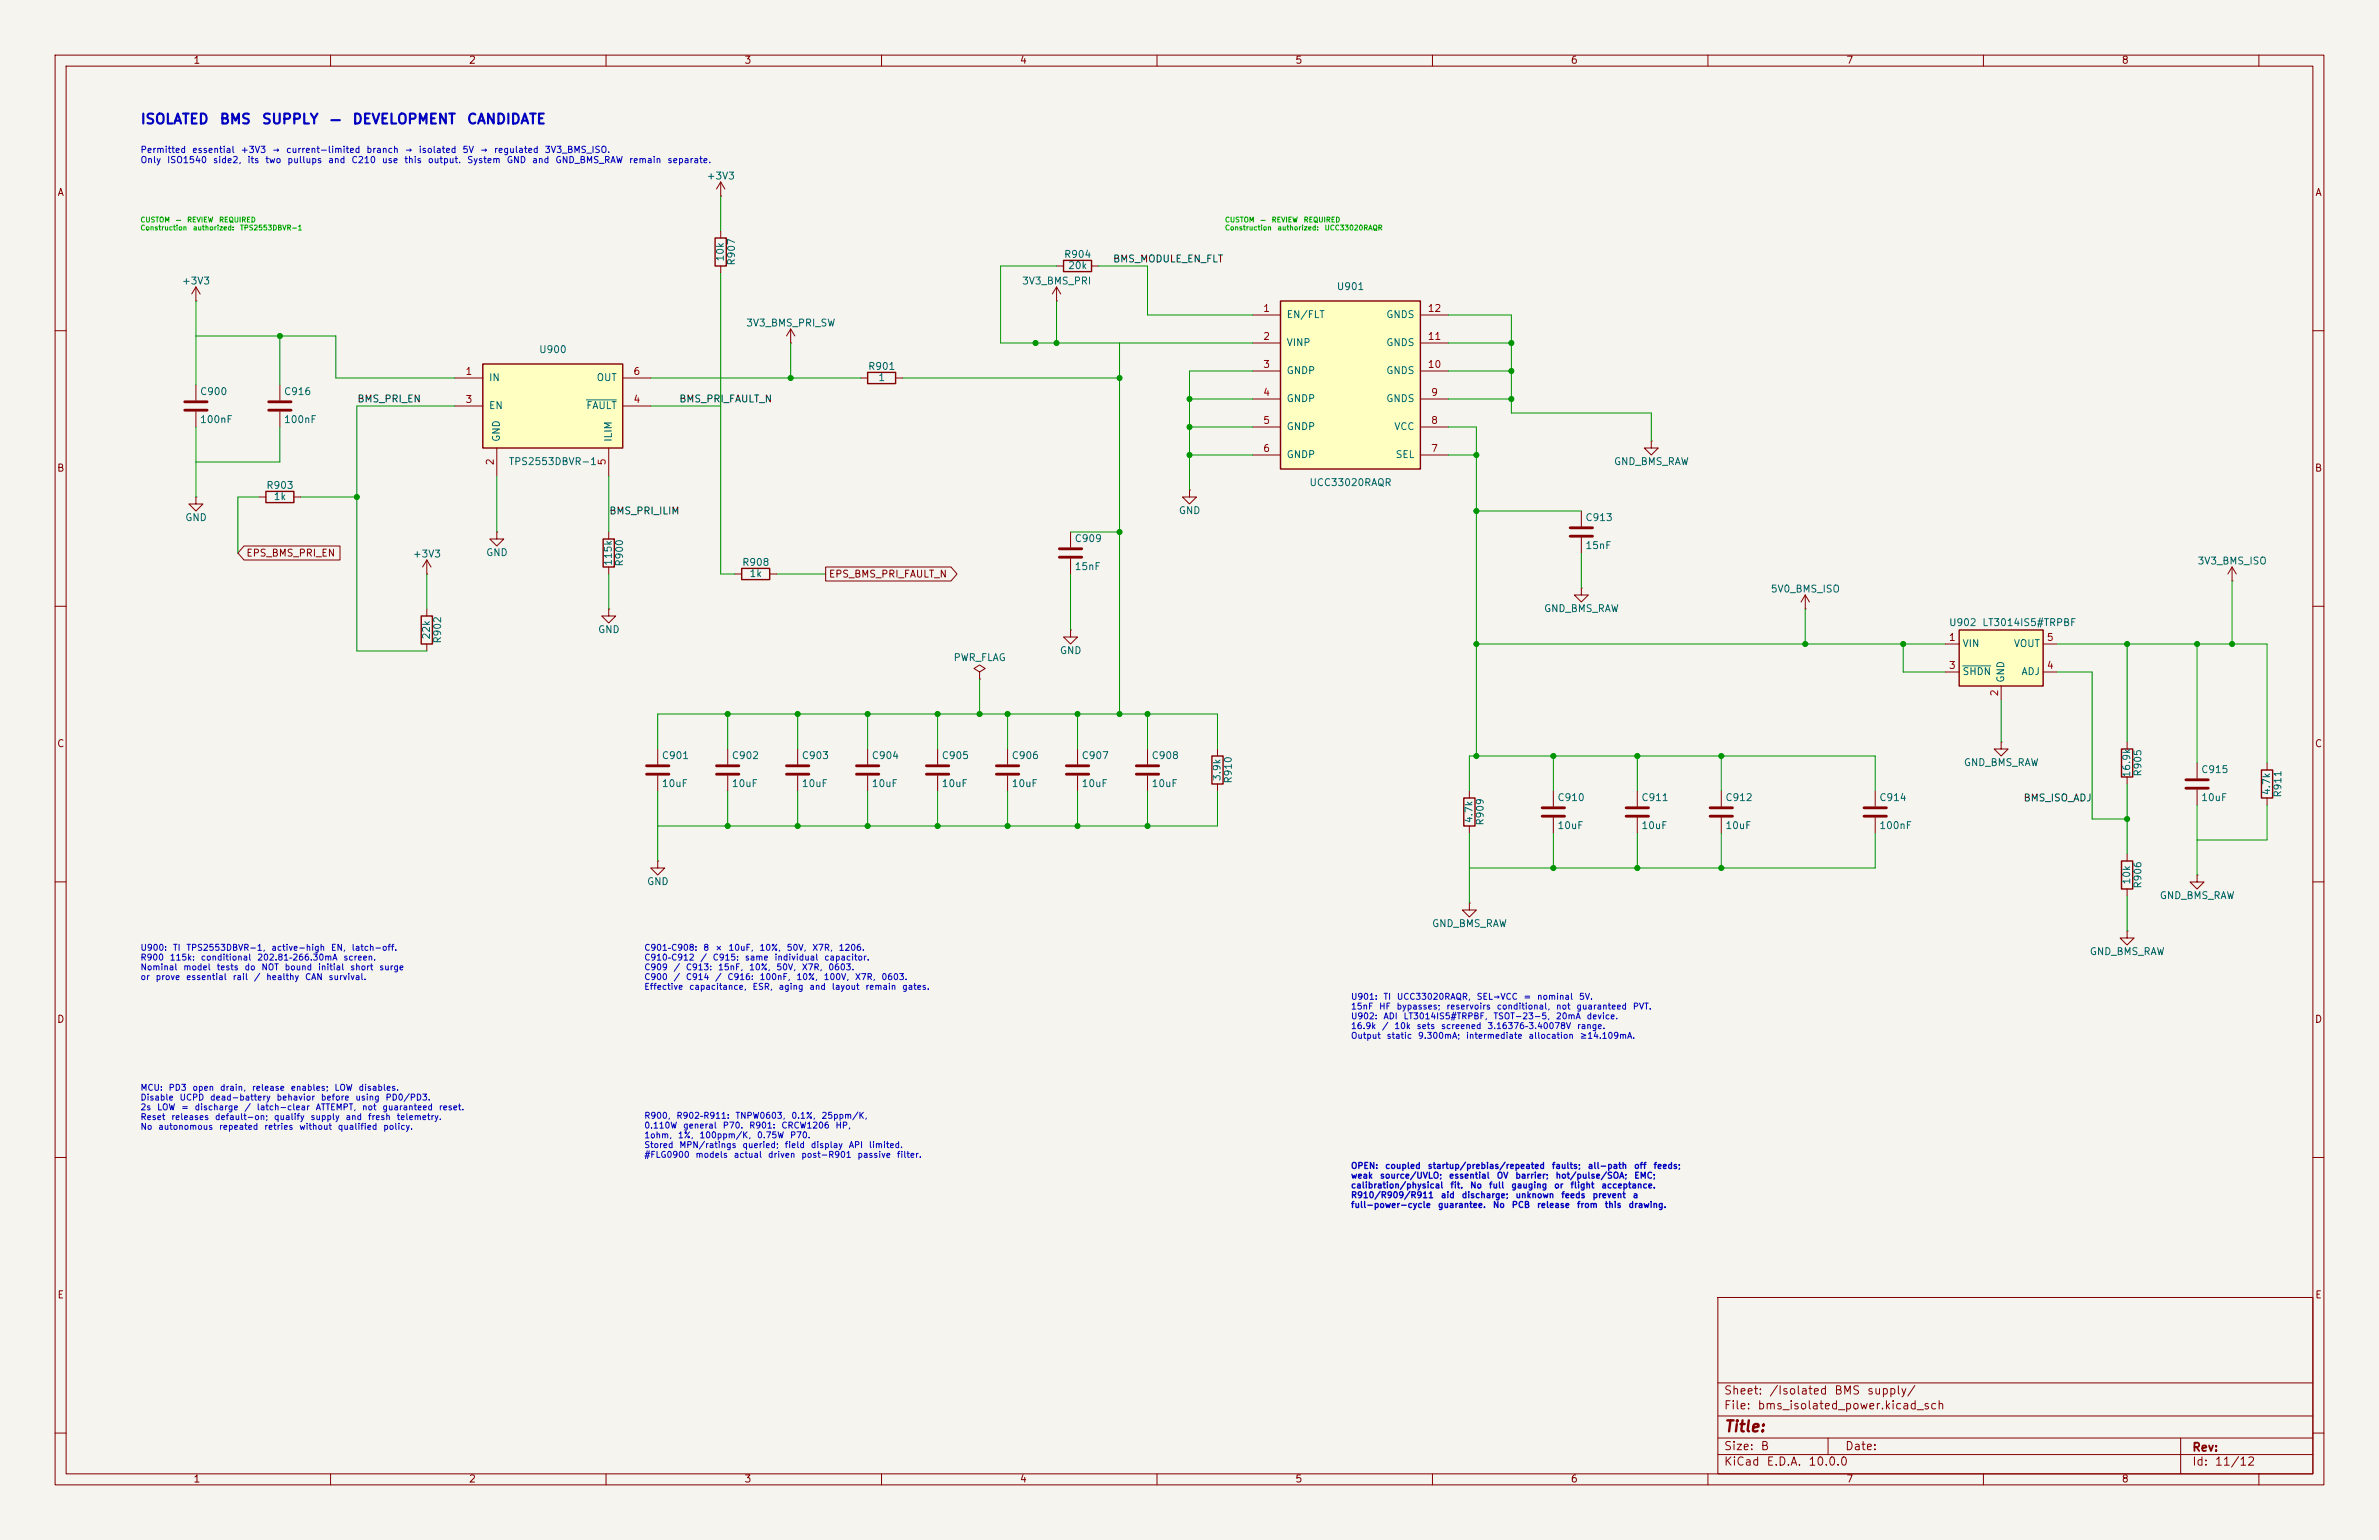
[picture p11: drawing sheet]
<svg xmlns="http://www.w3.org/2000/svg" width="432mm" height="279mm" viewBox="0 0 432 279" stroke-linecap="round" stroke-linejoin="round" font-family="sans-serif">
<defs><g id="words">
<text font-size="2" fill="#840000" x="312.8" y="260.3">Title:</text>
<g font-size="1.8" fill="#0000c2">
<text x="25.4" y="22.9">ISOLATED</text>
<text x="39.7" y="22.9">BMS</text>
<text x="47.4" y="22.9">SUPPLY</text>
<text x="59.7" y="22.9">—</text>
<text x="63.9" y="22.9">DEVELOPMENT</text>
<text x="84.6" y="22.9">CANDIDATE</text>
</g>
<g font-size="1.5" fill="#840000">
<text x="312.8" y="256.1">File:</text>
<text x="312.8" y="253.4">Sheet:</text>
<text x="318.9" y="256.1">bms_isolated_power.kicad_sch</text>
<text x="321" y="253.4">/Isolated</text>
<text x="332.8" y="253.4">BMS</text>
<text x="338.8" y="253.4">supply/</text>
<text x="312.8" y="263.5">Size:</text>
<text x="319.5" y="263.5">B</text>
<text x="334.8" y="263.5">Date:</text>
<text x="397.8" y="263.7">Rev:</text>
<text x="312.8" y="266.3">KiCad</text>
<text x="320.5" y="266.3">E.D.A.</text>
<text x="328.1" y="266.3">10.0.0</text>
<text x="397.8" y="266.3">Id:</text>
<text x="401.9" y="266.3">11/12</text>
</g>
<g font-size="1.3" fill="#840000">
<text x="35" y="11.9">1</text>
<text x="85" y="11.9">2</text>
<text x="135" y="11.9">3</text>
<text x="185" y="11.9">4</text>
<text x="235" y="11.9">5</text>
<text x="285" y="11.9">6</text>
<text x="335" y="11.9">7</text>
<text x="385" y="11.9">8</text>
<text x="10.3" y="35.9">A</text>
<text x="420.1" y="35.9">A</text>
<text x="10.3" y="85.9">B</text>
<text x="420.1" y="85.9">B</text>
<text x="44.6" y="101.3">EPS_BMS_PRI_EN</text>
<text x="150.3" y="105.1">EPS_BMS_PRI_FAULT_N</text>
<text x="10.3" y="135.9">C</text>
<text x="420.1" y="135.9">C</text>
<text x="10.3" y="185.9">D</text>
<text x="420.1" y="185.9">D</text>
<text x="10.3" y="235.9">E</text>
<text x="420.1" y="235.9">E</text>
<text x="35" y="269.3">1</text>
<text x="85" y="269.3">2</text>
<text x="135" y="269.3">3</text>
<text x="185" y="269.3">4</text>
<text x="235" y="269.3">5</text>
<text x="285" y="269.3">6</text>
<text x="335" y="269.3">7</text>
<text x="385" y="269.3">8</text>
</g>
<g font-size="1.3" fill="#006464">
<text x="128.2" y="32.9">+3V3</text>
<text x="131.7" y="47.5" transform="rotate(-90 131.7 47.5)">10k</text>
<text x="193" y="47.1">R904</text>
<text x="32.9" y="51.9">+3V3</text>
<text x="133.7" y="48.3" transform="rotate(-90 133.7 48.3)">R907</text>
<text x="185.4" y="51.9">3V3_BMS_PRI</text>
<text x="193.8" y="49.1">20k</text>
<text x="242.5" y="52.9">U901</text>
<text x="135.3" y="59.5">3V3_BMS_PRI_SW</text>
<text x="233.4" y="58">EN/FLT</text>
<text x="251.5" y="58">GNDS</text>
<text x="97.7" y="64.4">U900</text>
<text x="233.4" y="63.1">VINP</text>
<text x="251.5" y="63.1">GNDS</text>
<text x="36.2" y="72">C900</text>
<text x="51.4" y="72">C916</text>
<text x="88.6" y="69.4">IN</text>
<text x="108.2" y="69.4">OUT</text>
<text x="157.5" y="67.4">R901</text>
<text x="159.3" y="69.4">1</text>
<text x="233.4" y="68.2">GNDP</text>
<text x="251.5" y="68.2">GNDS</text>
<text x="36.2" y="77.1">100nF</text>
<text x="51.4" y="77.1">100nF</text>
<text x="88.6" y="74.5">EN</text>
<text x="106.3" y="74.5">FAULT</text>
<text x="233.4" y="73.3">GNDP</text>
<text x="251.5" y="73.3">GNDS</text>
<text x="91" y="80.3" transform="rotate(-90 91 80.3)">GND</text>
<text x="111.4" y="80.3" transform="rotate(-90 111.4 80.3)">ILIM</text>
<text x="233.4" y="78.3">GNDP</text>
<text x="233.4" y="83.4">GNDP</text>
<text x="253" y="78.3">VCC</text>
<text x="253.2" y="83.4">SEL</text>
<text x="48.2" y="89">R903</text>
<text x="92.2" y="84.7">TPS2553DBVR-1</text>
<text x="237.6" y="88.5">UCC33020RAQR</text>
<text x="292.8" y="84.7">GND_BMS_RAW</text>
<text x="33.5" y="94.8">GND</text>
<text x="49.6" y="91">1k</text>
<text x="213.9" y="93.6">GND</text>
<text x="287.7" y="94.8">C913</text>
<text x="74.8" y="101.4">+3V3</text>
<text x="88.1" y="101.2">GND</text>
<text x="195" y="98.7">C909</text>
<text x="287.7" y="99.9">15nF</text>
<text x="111.4" y="102.8" transform="rotate(-90 111.4 102.8)">115k</text>
<text x="113.4" y="102.9" transform="rotate(-90 113.4 102.9)">R900</text>
<text x="134.6" y="103">R908</text>
<text x="135.9" y="105">1k</text>
<text x="195" y="103.7">15nF</text>
<text x="321.3" y="107.8">5V0_BMS_ISO</text>
<text x="398.8" y="102.7">3V3_BMS_ISO</text>
<text x="280.1" y="111.4">GND_BMS_RAW</text>
<text x="353.7" y="113.9">U902</text>
<text x="359.7" y="113.9">LT3014IS5#TRPBF</text>
<text x="78.3" y="116.1" transform="rotate(-90 78.3 116.1)">22k</text>
<text x="80.4" y="116.9" transform="rotate(-90 80.4 116.9)">R902</text>
<text x="108.5" y="115.2">GND</text>
<text x="192.3" y="119">GND</text>
<text x="356.1" y="117.7">VIN</text>
<text x="365.4" y="117.7">VOUT</text>
<text x="173" y="120.2">PWR_FLAG</text>
<text x="356.1" y="122.8">SHDN</text>
<text x="364.1" y="124" transform="rotate(-90 364.1 124)">GND</text>
<text x="366.8" y="122.8">ADJ</text>
<text x="120" y="138">C901</text>
<text x="120" y="143.1">10uF</text>
<text x="132.7" y="138">C902</text>
<text x="132.7" y="143.1">10uF</text>
<text x="145.4" y="138">C903</text>
<text x="145.4" y="143.1">10uF</text>
<text x="158.1" y="138">C904</text>
<text x="158.1" y="143.1">10uF</text>
<text x="170.8" y="138">C905</text>
<text x="170.8" y="143.1">10uF</text>
<text x="183.5" y="138">C906</text>
<text x="183.5" y="143.1">10uF</text>
<text x="196.2" y="138">C907</text>
<text x="196.2" y="143.1">10uF</text>
<text x="208.9" y="138">C908</text>
<text x="208.9" y="143.1">10uF</text>
<text x="221.8" y="141.8" transform="rotate(-90 221.8 141.8)">3.9k</text>
<text x="223.9" y="142.3" transform="rotate(-90 223.9 142.3)">R910</text>
<text x="356.3" y="139.3">GND_BMS_RAW</text>
<text x="386.9" y="141.2" transform="rotate(-90 386.9 141.2)">16.9k</text>
<text x="389" y="141" transform="rotate(-90 389 141)">R905</text>
<text x="399.4" y="140.6">C915</text>
<text x="267.6" y="149.4" transform="rotate(-90 267.6 149.4)">4.7k</text>
<text x="269.6" y="149.9" transform="rotate(-90 269.6 149.9)">R909</text>
<text x="282.6" y="145.6">C910</text>
<text x="297.8" y="145.6">C911</text>
<text x="313.1" y="145.6">C912</text>
<text x="341" y="145.6">C914</text>
<text x="399.4" y="145.6">10uF</text>
<text x="412.3" y="144.4" transform="rotate(-90 412.3 144.4)">4.7k</text>
<text x="414.4" y="144.8" transform="rotate(-90 414.4 144.8)">R911</text>
<text x="282.6" y="150.7">10uF</text>
<text x="297.8" y="150.7">10uF</text>
<text x="313.1" y="150.7">10uF</text>
<text x="341" y="150.7">100nF</text>
<text x="117.3" y="160.9">GND</text>
<text x="386.9" y="160.6" transform="rotate(-90 386.9 160.6)">10k</text>
<text x="389" y="161.3" transform="rotate(-90 389 161.3)">R906</text>
<text x="391.9" y="163.4">GND_BMS_RAW</text>
<text x="259.8" y="168.5">GND_BMS_RAW</text>
<text x="379.2" y="173.6">GND_BMS_RAW</text>
</g>
<g font-size="1.3" fill="#0f0f0f">
<text x="201.9" y="47.9">BMS_MODULE_EN_FLT</text>
<text x="64.8" y="73.3">BMS_PRI_EN</text>
<text x="123.2" y="73.3">BMS_PRI_FAULT_N</text>
<text x="110.5" y="93.6">BMS_PRI_ILIM</text>
<text x="367.2" y="145.7">BMS_ISO_ADJ</text>
</g>
<g font-size="1.3" fill="#a90000">
<text x="229.2" y="56.9">1</text>
<text x="259" y="56.9">12</text>
<text x="229.2" y="62">2</text>
<text x="259" y="62">11</text>
<text x="84.4" y="68.3">1</text>
<text x="114.9" y="68.3">6</text>
<text x="229.2" y="67.1">3</text>
<text x="259" y="67.1">10</text>
<text x="84.4" y="73.4">3</text>
<text x="114.9" y="73.4">4</text>
<text x="229.2" y="72.1">4</text>
<text x="229.2" y="77.2">5</text>
<text x="259.6" y="77.2">8</text>
<text x="259.6" y="72.1">9</text>
<text x="229.2" y="82.3">6</text>
<text x="259.6" y="82.3">7</text>
<text x="89.9" y="84.5" transform="rotate(-90 89.9 84.5)">2</text>
<text x="110.2" y="84.5" transform="rotate(-90 110.2 84.5)">5</text>
<text x="353.6" y="116.6">1</text>
<text x="371.4" y="116.6">5</text>
<text x="353.6" y="121.7">3</text>
<text x="371.4" y="121.7">4</text>
<text x="363" y="126.4" transform="rotate(-90 363 126.4)">2</text>
</g>
<g font-size="1.2" fill="#0000c2">
<text x="25.4" y="28">Permitted</text>
<text x="25.4" y="29.9">Only</text>
<text x="30.2" y="29.9">ISO1540</text>
<text x="34.8" y="28">essential</text>
<text x="38.6" y="29.9">side2,</text>
<text x="43.6" y="28">+3V3</text>
<text x="44.8" y="29.9">its</text>
<text x="48" y="29.9">two</text>
<text x="49.3" y="28">→</text>
<text x="51.8" y="28">current-limited</text>
<text x="52.1" y="29.9">pullups</text>
<text x="59.5" y="29.9">and</text>
<text x="63.7" y="29.9">C210</text>
<text x="66.4" y="28">branch</text>
<text x="69.2" y="29.9">use</text>
<text x="73.3" y="29.9">this</text>
<text x="73.4" y="28">→</text>
<text x="75.9" y="28">isolated</text>
<text x="77.6" y="29.9">output.</text>
<text x="83.8" y="28">5V</text>
<text x="84.7" y="29.9">System</text>
<text x="87" y="28">→</text>
<text x="89.6" y="28">regulated</text>
<text x="91.9" y="29.9">GND</text>
<text x="96.5" y="29.9">and</text>
<text x="98.8" y="28">3V3_BMS_ISO.</text>
<text x="100.7" y="29.9">GND_BMS_RAW</text>
<text x="114.1" y="29.9">remain</text>
<text x="121" y="29.9">separate.</text>
</g>
<g font-size="1.1" fill="#0000c2">
<text x="25.4" y="172.8">U900:</text>
<text x="31.3" y="172.8">TI</text>
<text x="33.7" y="172.8">TPS2553DBVR-1,</text>
<text x="49.2" y="172.8">active-high</text>
<text x="60" y="172.8">EN,</text>
<text x="63.7" y="172.8">latch-off.</text>
<text x="116.8" y="172.8">C901–C908:</text>
<text x="127.6" y="172.8">8</text>
<text x="129.7" y="172.8">×</text>
<text x="132.1" y="172.8">10uF,</text>
<text x="137.7" y="172.8">10%,</text>
<text x="142.7" y="172.8">50V,</text>
<text x="147.3" y="172.8">X7R,</text>
<text x="152.1" y="172.8">1206.</text>
<text x="25.4" y="174.5">R900</text>
<text x="25.4" y="176.3">Nominal</text>
<text x="25.4" y="178.1">or</text>
<text x="28.2" y="178.1">prove</text>
<text x="30.7" y="174.5">115k:</text>
<text x="33.2" y="176.3">model</text>
<text x="33.7" y="178.1">essential</text>
<text x="36.4" y="174.5">conditional</text>
<text x="39.2" y="176.3">tests</text>
<text x="42.1" y="178.1">rail</text>
<text x="44.3" y="176.3">do</text>
<text x="46" y="178.1">/</text>
<text x="46.6" y="174.5">202.81–266.30mA</text>
<text x="47.4" y="176.3">NOT</text>
<text x="48.2" y="178.1">healthy</text>
<text x="51.6" y="176.3">bound</text>
<text x="55.3" y="178.1">CAN</text>
<text x="57.6" y="176.3">initial</text>
<text x="59.5" y="178.1">survival.</text>
<text x="62.2" y="174.5">screen.</text>
<text x="63.5" y="176.3">short</text>
<text x="68.7" y="176.3">surge</text>
<text x="116.8" y="174.5">C910–C912</text>
<text x="116.8" y="176.3">C909</text>
<text x="116.8" y="178.1">C900</text>
<text x="116.8" y="179.8">Effective</text>
<text x="122.2" y="176.3">/</text>
<text x="122.2" y="178.1">/</text>
<text x="124.4" y="176.3">C913:</text>
<text x="124.4" y="178.1">C914</text>
<text x="125" y="179.8">capacitance,</text>
<text x="127" y="174.5">/</text>
<text x="129.3" y="174.5">C915:</text>
<text x="129.7" y="178.1">/</text>
<text x="130.2" y="176.3">15nF,</text>
<text x="131.9" y="178.1">C916:</text>
<text x="135.1" y="174.5">same</text>
<text x="135.9" y="176.3">10%,</text>
<text x="136.5" y="179.8">ESR,</text>
<text x="137.8" y="178.1">100nF,</text>
<text x="140.5" y="174.5">individual</text>
<text x="140.8" y="176.3">50V,</text>
<text x="141.2" y="179.8">aging</text>
<text x="144.5" y="178.1">10%,</text>
<text x="145.4" y="176.3">X7R,</text>
<text x="146.8" y="179.8">and</text>
<text x="149.4" y="178.1">100V,</text>
<text x="149.5" y="174.5">capacitor.</text>
<text x="150.2" y="176.3">0603.</text>
<text x="150.9" y="179.8">layout</text>
<text x="155.1" y="178.1">X7R,</text>
<text x="157" y="179.8">remain</text>
<text x="159.9" y="178.1">0603.</text>
<text x="163.7" y="179.8">gates.</text>
<text x="245.1" y="181.6">U901:</text>
<text x="245.1" y="183.4">15nF</text>
<text x="245.1" y="185.2">U902:</text>
<text x="250.2" y="183.4">HF</text>
<text x="251" y="181.6">TI</text>
<text x="251" y="185.2">ADI</text>
<text x="253.4" y="183.4">bypasses;</text>
<text x="253.4" y="181.6">UCC33020RAQR,</text>
<text x="254.6" y="185.2">LT3014IS5#TRPBF,</text>
<text x="262.4" y="183.4">reservoirs</text>
<text x="267.9" y="181.6">SEL→VCC</text>
<text x="271" y="185.2">TSOT-23-5,</text>
<text x="271.6" y="183.4">conditional,</text>
<text x="276.4" y="181.6">=</text>
<text x="278.9" y="181.6">nominal</text>
<text x="282.3" y="185.2">20mA</text>
<text x="282.3" y="183.4">not</text>
<text x="286" y="183.4">guaranteed</text>
<text x="286.5" y="181.6">5V.</text>
<text x="287.9" y="185.2">device.</text>
<text x="296.3" y="183.4">PVT.</text>
<text x="245.1" y="187">16.9k</text>
<text x="245.1" y="188.7">Output</text>
<text x="250.7" y="187">/</text>
<text x="251.6" y="188.7">static</text>
<text x="253" y="187">10k</text>
<text x="257" y="187">sets</text>
<text x="257.3" y="188.7">9.300mA;</text>
<text x="261.5" y="187">screened</text>
<text x="266" y="188.7">intermediate</text>
<text x="269.9" y="187">3.16376–3.40078V</text>
<text x="277.3" y="188.7">allocation</text>
<text x="286.1" y="187">range.</text>
<text x="286.6" y="188.7">≥14.109mA.</text>
<text x="25.4" y="198.2">MCU:</text>
<text x="25.4" y="199.9">Disable</text>
<text x="25.4" y="201.7">2s</text>
<text x="25.4" y="203.5">Reset</text>
<text x="28.4" y="201.7">LOW</text>
<text x="30.5" y="198.2">PD3</text>
<text x="31" y="203.5">releases</text>
<text x="32.5" y="199.9">UCPD</text>
<text x="32.8" y="201.7">=</text>
<text x="34.8" y="198.2">open</text>
<text x="35.2" y="201.7">discharge</text>
<text x="38" y="199.9">dead-battery</text>
<text x="38.9" y="203.5">default-on;</text>
<text x="39.8" y="198.2">drain,</text>
<text x="44.3" y="201.7">/</text>
<text x="45.6" y="198.2">release</text>
<text x="46.5" y="201.7">latch-clear</text>
<text x="49.6" y="203.5">qualify</text>
<text x="50.1" y="199.9">behavior</text>
<text x="52.7" y="198.2">enables;</text>
<text x="56.3" y="203.5">supply</text>
<text x="57.2" y="201.7">ATTEMPT,</text>
<text x="58.1" y="199.9">before</text>
<text x="60.6" y="198.2">LOW</text>
<text x="62.6" y="203.5">and</text>
<text x="64.4" y="199.9">using</text>
<text x="65" y="198.2">disables.</text>
<text x="65.6" y="201.7">not</text>
<text x="66.7" y="203.5">fresh</text>
<text x="69.3" y="201.7">guaranteed</text>
<text x="69.9" y="199.9">PD0/PD3.</text>
<text x="71.9" y="203.5">telemetry.</text>
<text x="79.5" y="201.7">reset.</text>
<text x="116.8" y="203.2">R900,</text>
<text x="122.7" y="203.2">R902–R911:</text>
<text x="133.4" y="203.2">TNPW0603,</text>
<text x="143.5" y="203.2">0.1%,</text>
<text x="149" y="203.2">25ppm/K,</text>
<text x="25.4" y="205.2">No</text>
<text x="28.6" y="205.2">autonomous</text>
<text x="39.7" y="205.2">repeated</text>
<text x="47.8" y="205.2">retries</text>
<text x="54.2" y="205.2">without</text>
<text x="61.2" y="205.2">qualified</text>
<text x="69.5" y="205.2">policy.</text>
<text x="116.8" y="205">0.110W</text>
<text x="116.8" y="206.8">1ohm,</text>
<text x="116.8" y="208.5">Stored</text>
<text x="122.9" y="206.8">1%,</text>
<text x="123.2" y="208.5">MPN/ratings</text>
<text x="123.9" y="205">general</text>
<text x="126.8" y="206.8">100ppm/K,</text>
<text x="131.1" y="205">P70.</text>
<text x="134.7" y="208.5">queried;</text>
<text x="135.9" y="205">R901:</text>
<text x="137.3" y="206.8">0.75W</text>
<text x="141.7" y="205">CRCW1206</text>
<text x="142.3" y="208.5">field</text>
<text x="143.3" y="206.8">P70.</text>
<text x="147.1" y="208.5">display</text>
<text x="151.5" y="205">HP,</text>
<text x="154" y="208.5">API</text>
<text x="157.6" y="208.5">limited.</text>
<text x="116.8" y="210.3">#FLG0900</text>
<text x="126.1" y="210.3">models</text>
<text x="133.1" y="210.3">actual</text>
<text x="139.3" y="210.3">driven</text>
<text x="145.3" y="210.3">post-R901</text>
<text x="155.5" y="210.3">passive</text>
<text x="162.7" y="210.3">filter.</text>
<text x="245.1" y="212.3">OPEN:</text>
<text x="245.1" y="214.1">weak</text>
<text x="245.1" y="215.9">calibration/physical</text>
<text x="250.4" y="214.1">source/UVLO;</text>
<text x="251.3" y="212.3">coupled</text>
<text x="259" y="212.3">startup/prebias/repeated</text>
<text x="262.9" y="214.1">essential</text>
<text x="263.1" y="215.9">fit.</text>
<text x="266.7" y="215.9">No</text>
<text x="270.2" y="215.9">full</text>
<text x="271.6" y="214.1">OV</text>
<text x="274.2" y="215.9">gauging</text>
<text x="274.9" y="214.1">barrier;</text>
<text x="281.6" y="212.3">faults;</text>
<text x="282" y="215.9">or</text>
<text x="282.2" y="214.1">hot/pulse/SOA;</text>
<text x="284.9" y="215.9">flight</text>
<text x="288.1" y="212.3">all-path</text>
<text x="290.6" y="215.9">acceptance.</text>
<text x="296.5" y="212.3">off</text>
<text x="296.5" y="214.1">EMC;</text>
<text x="300" y="212.3">feeds;</text>
<text x="245.1" y="217.6">R910/R909/R911</text>
<text x="245.1" y="219.4">full-power-cycle</text>
<text x="260.9" y="219.4">guarantee.</text>
<text x="261.4" y="217.6">aid</text>
<text x="265.2" y="217.6">discharge;</text>
<text x="270.9" y="219.4">No</text>
<text x="274.3" y="219.4">PCB</text>
<text x="275" y="217.6">unknown</text>
<text x="278.9" y="219.4">release</text>
<text x="283.3" y="217.6">feeds</text>
<text x="286.1" y="219.4">from</text>
<text x="289" y="217.6">prevent</text>
<text x="291.2" y="219.4">this</text>
<text x="295.5" y="219.4">drawing.</text>
<text x="296.3" y="217.6">a</text>
</g>
<g font-size=".9" fill="#00c800">
<text x="25.4" y="40.6">CUSTOM</text>
<text x="31.8" y="40.6">—</text>
<text x="33.9" y="40.6">REVIEW</text>
<text x="39.7" y="40.6">REQUIRED</text>
<text x="222.2" y="40.6">CUSTOM</text>
<text x="228.7" y="40.6">—</text>
<text x="230.7" y="40.6">REVIEW</text>
<text x="236.5" y="40.6">REQUIRED</text>
<text x="25.4" y="42">Construction</text>
<text x="34.9" y="42">authorized:</text>
<text x="43.5" y="42">TPS2553DBVR-1</text>
<text x="222.2" y="42">Construction</text>
<text x="231.8" y="42">authorized:</text>
<text x="240.3" y="42">UCC33020RAQR</text>
</g>
</g></defs>
<path d="M0 0h431.8v279.4h-431.8z" fill="#f5f4ef" stroke="#f5f4ef" stroke-width=".18"/>
<g fill="none" stroke="#840000" stroke-width=".18">
<path d="M10 10h411.8v259.4h-411.8zM12 12h407.8v255.4h-407.8zM60 10v2M110 10v2M160 10v2M210 10v2M260 10v2M310 10v2M360 10v2M410 10v2M130.8 35.6h.1M130.8 33l-.8 1.3"/>
<path d="M130.8 33l.8 1.3M130.8 33v2.6M10 60h2M419.8 60h2M35.6 90.2v1.2h1.2l-1.2 1.3-1.3-1.3h1.3M35.6 90.2h.1M299.7 80v1.3h1.3l-1.3 1.3-1.3-1.3h1.3M299.7 80h.1M10 110h2M110.5 110.5v1.3h1.3l-1.3 1.2-1.3-1.2h1.3M110.5 110.5h.1M419.8 110h2"/>
<path d="M10 160h2M281.9 143.5v2.8M281.9 148.3v2.8M419.8 160h2M10 210h2M419.8 210h2M311.8 235.4h108v32h-108zM10 260h2M311.8 256.9h108M311.8 250.9h108M419.8 260h2M60 267.4v2"/>
<path d="M110 267.4v2M160 267.4v2M210 267.4v2M260 267.4v2M310 267.4v2M311.8 263.9h108M311.8 260.9h108M331.8 260.9v3M360 267.4v2M395.8 260.9v6.5M410 267.4v2"/>
</g>
<path d="M279.9 146.6h4.1M279.9 148.1h4.1" fill="none" stroke="#840000" stroke-width=".51"/>
<path d="M232.4 54.6h25.4v30.5h-25.4z" fill="#ffffc2"/>
<path d="M232.4 54.6h25.4v30.5h-25.4zM220 137.2h2v5h-2zM385.1 135.9h2v5.1h-2zM265.7 144.8h2v5.1h-2z" fill="none" stroke="#840000" stroke-width=".25"/>
<g fill="none" stroke="#840000" stroke-width=".18">
<path d="M191.8 54.6h.1M191.8 52.1l-.8 1.2M191.8 52.1l.7 1.2M191.8 52.1v2.5M227.3 57.2h5.1M257.8 57.2h5.1M227.3 62.2h5.1M227.3 67.3h5.1M227.3 72.4h5.1M227.3 77.5h5.1M257.8 62.2h5.1M257.8 67.3h5.1"/>
<path d="M257.8 72.4h5.1M257.8 77.5h5.1M227.3 82.6h5.1M257.8 82.6h5.1M287 106.7v1.3h1.3l-1.3 1.2-1.3-1.2h1.3M287 106.7h.1M327.7 110.5h.1M327.7 108l-.8 1.2M327.7 108l.7 1.2M327.7 108v2.5M221 135.9v1.3M363.2 134.6v1.3h1.3l-1.3 1.3-1.3-1.3h1.3"/>
<path d="M363.2 134.6h.1M386.1 134.6v1.3M221 142.2v1.3M266.7 143.5v1.3M266.7 149.9v1.2M340.4 143.5v2.8M340.4 148.3v2.8M386.1 141v1.2M266.7 163.8v1.3h1.3l-1.3 1.3-1.3-1.3h1.3M266.7 163.8h.1"/>
</g>
<path d="M338.3 146.6h4.1M338.3 148.1h4.1" fill="none" stroke="#840000" stroke-width=".51"/>
<path d="M355.6 114.3h15.2v10.2h-15.2z" fill="#ffffc2"/>
<path d="M129.8 43.2h2v5.1h-2zM193 47.2h5.1v2.1h-5.1zM157.5 67.6h5.1v2h-5.1zM48.3 89.2h5v2h-5zM76.5 111.8h2v5h-2zM134.6 103.1h5.1v2.1h-5.1zM355.6 114.3h15.2v10.2h-15.2zM410.5 139.7h2v5.1h-2zM385.1 156.2h2v5.1h-2z" fill="none" stroke="#840000" stroke-width=".25"/>
<g fill="none" stroke="#840000" stroke-width=".18">
<path d="M35.6 54.6h.1M35.6 52.1v2.5M35.6 52.1l-.8 1.2M35.6 52.1l.7 1.2M130.8 41.9v1.3M130.8 48.3v1.2M143.5 59.7l-.8 1.3M143.5 59.7l.8 1.3M143.5 59.7v2.5M191.8 48.3h1.2M198.1 48.3h1.3M35.6 69.9v2.7"/>
<path d="M35.6 74.7v2.8M50.8 69.9v2.7M50.8 74.7v2.8M143.5 62.2h.1M156.2 68.6h1.3M162.6 68.6h1.2M47 90.2h1.3M53.3 90.2h1.3M90.2 96.5v1.3h1.2l-1.2 1.3-1.3-1.3h1.3M90.2 96.5h.1M194.3 96.5v2.8M215.9 88.9v1.3h1.3l-1.3 1.2-1.3-1.2h1.3"/>
<path d="M215.9 88.9h.1M287 92.7v2.8M287 97.5v2.8M77.5 104.1h.1M77.5 101.6v2.5M77.5 110.5v1.3M77.5 116.8v1.3M77.5 101.6l-.8 1.3M77.5 101.6l.7 1.3M133.3 104.1h1.3M139.7 104.1h1.3M194.3 114.3v1.3h1.3l-1.3 1.2-1.3-1.2h1.3"/>
<path d="M194.3 114.3h.1M194.3 101.3v2.8M353.1 116.8h2.5M370.8 116.8h2.6M405.1 105.4h.1M405.1 102.9l-.7 1.2M405.1 102.9l.8 1.2M405.1 102.9v2.5M119.4 135.9v2.8M132.1 135.9v2.8M144.8 135.9v2.8M157.5 135.9v2.8"/>
<path d="M170.2 135.9v2.8M177.8 121.9l1-.6-1-.6-1 .6 1 .6v1.3M177.8 123.2h.1M182.9 135.9v2.8M195.6 135.9v2.8M208.3 135.9v2.8M353.1 121.9h2.5M363.2 124.5v2.5M370.8 121.9h2.6M398.8 138.4v2.8M411.5 138.4v1.3M119.4 156.2v1.3h1.2l-1.2 1.3-1.3-1.3h1.3"/>
<path d="M119.4 156.2h.1M119.4 140.7v2.8M132.1 140.7v2.8M144.8 140.7v2.8M157.5 140.7v2.8M170.2 140.7v2.8M182.9 140.7v2.8M195.6 140.7v2.8M208.3 140.7v2.8M297.2 143.5v2.8M297.2 148.3v2.8M312.4 143.5v2.8"/>
<path d="M312.4 148.3v2.8M386.1 154.9v1.3M398.8 158.8v1.2h1.2l-1.2 1.3-1.3-1.3h1.3M398.8 158.8h.1M398.8 143.3v2.8M411.5 144.8v1.3M386.1 168.9v1.3h1.2l-1.2 1.3-1.3-1.3h1.3M386.1 168.9h.1M386.1 161.3v1.3"/>
</g>
<path d="M356.2 120.8h5.1" fill="none" stroke="#006464" stroke-width=".18"/>
<g fill="none" stroke="#840000" stroke-width=".51">
<path d="M33.5 72.9h4.1M33.5 74.4h4.1M48.8 72.9h4M48.8 74.4h4M192.3 99.6h4M285 95.8h4.1M285 97.3h4.1M192.3 101.1h4M117.3 138.9h4.1M130 138.9h4.1M142.7 138.9h4.1M155.4 138.9h4.1"/>
<path d="M168.1 138.9h4.1M180.8 138.9h4.1M193.5 138.9h4.1M206.2 138.9h4.1M117.3 140.5h4.1M130 140.5h4.1M142.7 140.5h4.1M155.4 140.5h4.1M168.1 140.5h4.1M180.8 140.5h4.1M193.5 140.5h4.1M206.2 140.5h4.1"/>
<path d="M295.1 146.6h4.1M295.1 148.1h4.1M310.4 146.6h4.1M310.4 148.1h4.1M396.7 141.5h4.1M396.7 143h4.1"/>
</g>
<path d="M87.6 66h25.4v15.3h-25.4z" fill="#ffffc2"/>
<path d="M87.6 66h25.4v15.3h-25.4zM109.5 97.8h2v5.1h-2z" fill="none" stroke="#840000" stroke-width=".25"/>
<path d="M82.5 68.6h5.1M82.5 73.7h5.1M113 68.6h5.1M113 73.7h5.1M44.3 99.1h17.4v2.5h-17.4l-1.1-1.3zM90.2 81.3v5.1M110.5 81.3v5.1M110.5 96.5v1.3M110.5 102.9v1.2M149.9 102.9h22.7l1.1 1.2-1.1 1.3h-22.7z" fill="none" stroke="#840000" stroke-width=".18"/>
<path d="M106.4 72.6h5.5" fill="none" stroke="#006464" stroke-width=".18"/>
<g fill="none" stroke="#009600" stroke-width=".18">
<path d="M130.8 35.6v6.3M35.6 54.6v15.3M130.8 49.5v54.6h2.5M191.8 48.3h-10.2v13.9h45.7M191.8 54.6v7.6M199.4 48.3h8.9v8.9h19M262.9 57.2h11.4v17.7h25.4v5.1M35.6 61h25.4v7.6h21.5M35.6 77.5v12.7M50.8 61v8.9M50.8 77.5v6.3h-15.2M82.5 73.7h-17.7v44.4h12.7"/>
<path d="M118.1 68.6h38.1M118.1 73.7h12.7M143.5 62.2v6.4M163.8 68.6h39.4M203.2 62.2v67.3M215.9 77.5h11.4M215.9 72.4h11.4M227.3 67.3h-11.4v21.6M262.9 77.5h5.1v59.7M262.9 72.4h11.4M262.9 67.3h11.4M262.9 62.2h11.4"/>
<path d="M47 90.2h-3.8v10.1M54.6 90.2h10.2M90.2 86.4v10.1M110.5 86.4v10.1M194.3 96.5h8.9M215.9 82.6h11.4M262.9 82.6h5.1M268 92.7h19M77.5 104.1v6.4M110.5 104.1v6.4M141 104.1h8.9M194.3 104.1v10.2"/>
<path d="M268 116.8h85.1M287 100.3v6.4M327.7 110.5v6.3M345.4 116.8v5.1h7.7M373.4 116.8h38.1v21.6M386.1 116.8v17.8M398.8 116.8v21.6M405.1 105.4v11.4M119.4 135.9v-6.4h101.6v6.4M132.1 129.5v6.4M144.8 129.5v6.4M157.5 129.5v6.4"/>
<path d="M170.2 129.5v6.4M177.8 123.2v6.3M182.9 129.5v6.4M195.6 129.5v6.4M208.3 129.5v6.4M281.9 137.2v6.3M297.2 137.2v6.3M312.4 137.2v6.3M363.2 127v7.6M373.4 121.9h6.3v26.7h6.4M119.4 143.5v12.7M132.1 143.5v6.4"/>
<path d="M144.8 143.5v6.4M157.5 143.5v6.4M170.2 143.5v6.4M182.9 143.5v6.4M195.6 143.5v6.4M208.3 143.5v6.4M221 143.5v6.4h-101.6M266.7 143.5v-6.3h73.7v6.3M266.7 151.1v12.7M281.9 151.1v6.4M297.2 151.1v6.4M312.4 151.1v6.4"/>
<path d="M340.4 151.1v6.4h-73.7M386.1 142.2v12.7M398.8 146.1v12.7M411.5 146.1v6.3h-12.7M386.1 162.6v6.3"/>
</g>
<g fill="#009600" stroke="#009600" stroke-width=".18">
<circle cx="274.3" cy="72.4" r=".46"/>
<circle cx="268" cy="82.6" r=".46"/>
<circle cx="268" cy="92.7" r=".46"/>
<circle cx="274.3" cy="62.2" r=".46"/>
<circle cx="274.3" cy="67.3" r=".46"/>
<circle cx="281.9" cy="157.5" r=".46"/>
<circle cx="268" cy="116.8" r=".46"/>
<circle cx="268" cy="137.2" r=".46"/>
<circle cx="281.9" cy="137.2" r=".46"/>
<circle cx="215.9" cy="72.4" r=".46"/>
<circle cx="215.9" cy="77.5" r=".46"/>
<circle cx="188" cy="62.2" r=".46"/>
<circle cx="143.5" cy="68.6" r=".46"/>
<circle cx="203.2" cy="68.6" r=".46"/>
<circle cx="191.8" cy="62.2" r=".46"/>
<circle cx="50.8" cy="61" r=".46"/>
<circle cx="64.8" cy="90.2" r=".46"/>
<circle cx="203.2" cy="129.5" r=".46"/>
<circle cx="195.6" cy="129.5" r=".46"/>
<circle cx="208.3" cy="129.5" r=".46"/>
<circle cx="215.9" cy="82.6" r=".46"/>
<circle cx="203.2" cy="96.5" r=".46"/>
<circle cx="195.6" cy="149.9" r=".46"/>
<circle cx="208.3" cy="149.9" r=".46"/>
<circle cx="144.8" cy="129.5" r=".46"/>
<circle cx="157.5" cy="129.5" r=".46"/>
<circle cx="157.5" cy="149.9" r=".46"/>
<circle cx="170.2" cy="129.5" r=".46"/>
<circle cx="170.2" cy="149.9" r=".46"/>
<circle cx="182.9" cy="129.5" r=".46"/>
<circle cx="177.8" cy="129.5" r=".46"/>
<circle cx="132.1" cy="129.5" r=".46"/>
<circle cx="132.1" cy="149.9" r=".46"/>
<circle cx="182.9" cy="149.9" r=".46"/>
<circle cx="144.8" cy="149.9" r=".46"/>
<circle cx="386.1" cy="116.8" r=".46"/>
<circle cx="398.8" cy="116.8" r=".46"/>
<circle cx="405.1" cy="116.8" r=".46"/>
<circle cx="386.1" cy="148.6" r=".46"/>
<circle cx="297.2" cy="137.2" r=".46"/>
<circle cx="345.4" cy="116.8" r=".46"/>
<circle cx="327.7" cy="116.8" r=".46"/>
<circle cx="312.4" cy="137.2" r=".46"/>
<circle cx="312.4" cy="157.5" r=".46"/>
<circle cx="297.2" cy="157.5" r=".46"/>
</g>
<use href="#words"/>
</svg>
